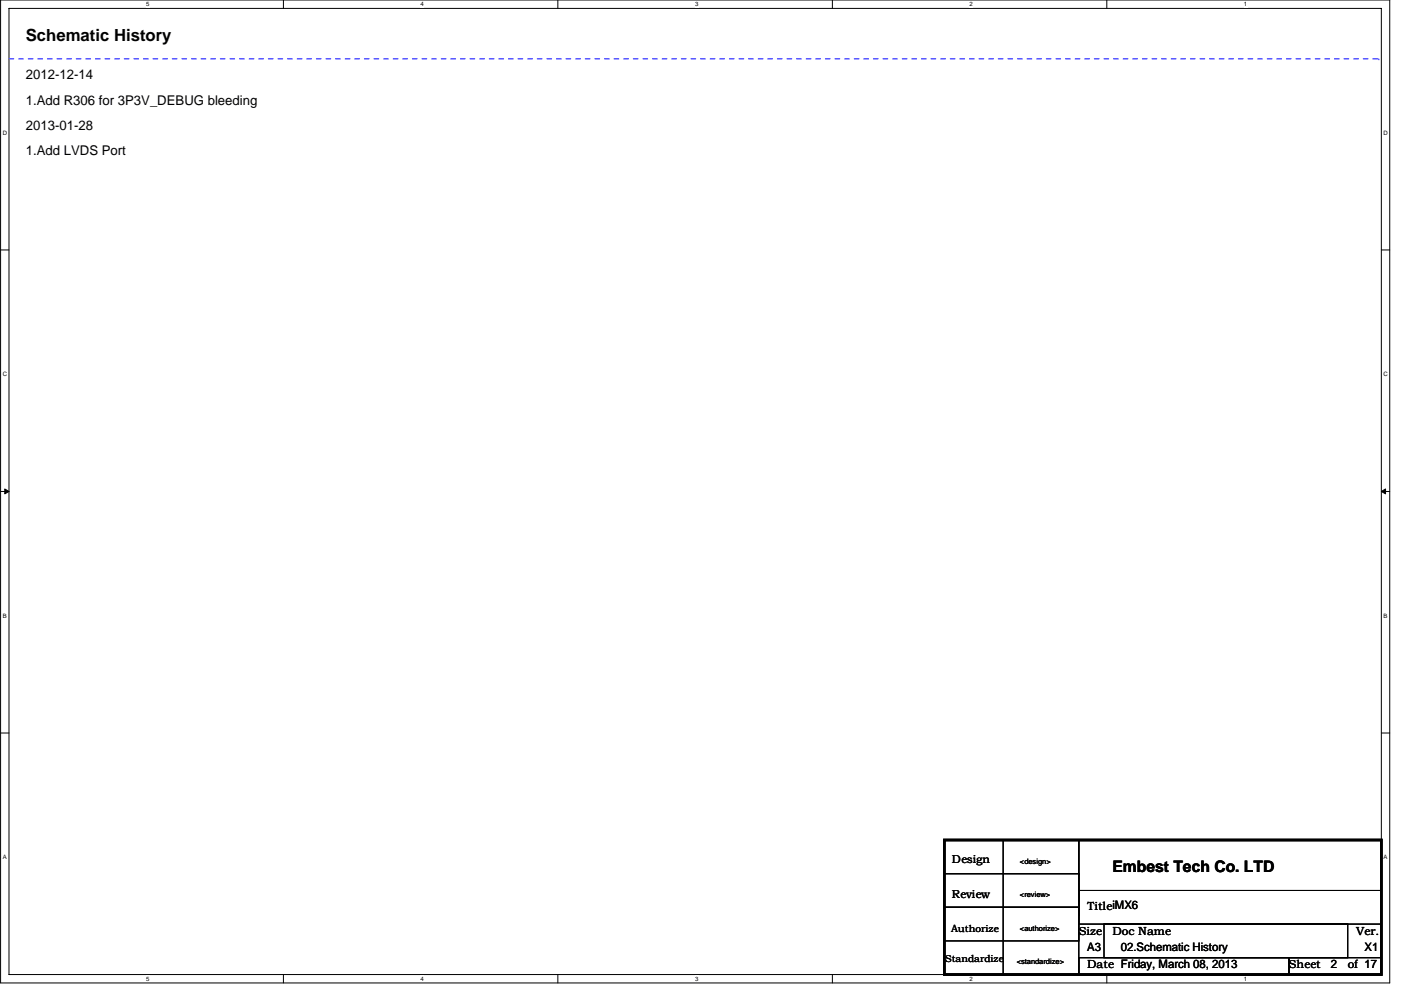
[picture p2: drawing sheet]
<svg xmlns="http://www.w3.org/2000/svg" width="297mm" height="210mm" viewBox="0 0 297 210" stroke-linecap="round" stroke-linejoin="round" font-family="sans-serif">
<defs><g id="words">
<text font-size="3.5" x="5.5" y="8.6">Schematic History</text>
<text font-size="3.4" x="235.3" y="184.3">Embest Tech Co. LTD</text>
<g font-size="2.8">
<text x="5.5" y="16.8">2012-12-14</text>
<text x="5.5" y="22.1">1.Add R306 for 3P3V_DEBUG bleeding</text>
<text x="5.5" y="27.4">2013-01-28</text>
<text x="5.5" y="32.8">1.Add LVDS Port</text>
</g>
<g font-size="2.5">
<text x="228.2" y="197.7">Size</text>
<text x="230" y="192.3">TitleiMX6</text>
<text x="235.3" y="197.7">Doc Name</text>
<text x="286.9" y="197.7">Ver.</text>
<text x="230" y="201.2">A3</text>
<text x="237.1" y="201.2">02.Schematic History</text>
<text x="288.7" y="201.2">X1</text>
<text x="230" y="204.8">Date Friday, March 08, 2013</text>
<text x="272.7" y="204.8">Sheet</text>
<text x="281.6" y="204.7">2</text>
<text x="285.1" y="204.8">of 17</text>
</g>
<g font-size="2.4">
<text x="201.4" y="182.5">Design</text>
<text x="201.4" y="189.8">Review</text>
</g>
<g font-size="2.1">
<text x="201.2" y="197">Authorize</text>
<text x="200" y="203.4">Standardize</text>
</g>
<g font-size="1.6">
<text x="215.8" y="182.6">&lt;design&gt;</text>
<text x="215.8" y="189.7">&lt;review&gt;</text>
<text x="215.8" y="196.8">&lt;authorize&gt;</text>
<text x="215.1" y="203.9">&lt;standardize&gt;</text>
</g>
<g font-size="1.3">
<text x="30.9" y="1.3">5</text>
<text x="89" y="1.3">4</text>
<text x="147" y="1.3">3</text>
<text x="205.1" y="1.3">2</text>
<text x="263.2" y="1.3">1</text>
<text x=".6" y="28.4">D</text>
<text x="292.7" y="28.4">D</text>
<text x=".6" y="79.5">C</text>
<text x="292.7" y="79.5">C</text>
<text x=".6" y="130.6">B</text>
<text x="292.7" y="130.6">B</text>
<text x=".6" y="181.7">A</text>
<text x="292.7" y="181.7">A</text>
<text x="30.9" y="207.4">5</text>
<text x="89" y="207.4">4</text>
<text x="147" y="207.4">3</text>
<text x="205.1" y="207.4">2</text>
<text x="263.2" y="207.4">1</text>
</g>
</g></defs>
<path d="M.1 0h293.9v207.9h-293.9zM1.9 1.8h290.3v204.3h-290.3z" fill="none" stroke="#000" stroke-width=".21"/>
<g fill="#fff">
<path d="M30.9 .2h.7v1.4h-.7z"/>
<path d="M30.9 206.3h.7v1.4h-.7z"/>
</g>
<path d="M60 0v1.8M60 206.1v1.8" fill="none" stroke="#000" stroke-width=".21"/>
<g fill="#fff">
<path d="M89 .2h.7v1.4h-.7z"/>
<path d="M89 206.3h.7v1.4h-.7z"/>
</g>
<path d="M118 0v1.8M118 206.1v1.8" fill="none" stroke="#000" stroke-width=".21"/>
<g fill="#fff">
<path d="M147 .2h.7v1.4h-.7z"/>
<path d="M147 206.3h.7v1.4h-.7z"/>
</g>
<path d="M176.1 0v1.8M176.1 206.1v1.8" fill="none" stroke="#000" stroke-width=".21"/>
<g fill="#fff">
<path d="M205.1 .2h.7v1.4h-.7z"/>
<path d="M205.1 206.3h.7v1.4h-.7z"/>
</g>
<path d="M234.2 0v1.8M234.2 206.1v1.8" fill="none" stroke="#000" stroke-width=".21"/>
<g fill="#fff">
<path d="M263.2 .2h.7v1.4h-.7z"/>
<path d="M263.2 206.3h.7v1.4h-.7z"/>
<path d="M.6 27.3h.9v1.4h-.9z"/>
<path d="M292.7 27.3h.9v1.4h-.9z"/>
<path d="M.6 78.4h.9v1.4h-.9z"/>
<path d="M292.7 78.4h.9v1.4h-.9z"/>
</g>
<path d="M.1 52.9h1.8M292.2 52.9h1.8" fill="none" stroke="#000" stroke-width=".21"/>
<g fill="#fff">
<path d="M.6 129.5h.8v1.4h-.8z"/>
<path d="M292.7 129.5h.8v1.4h-.8z"/>
</g>
<path d="M.1 103.9h1.8M292.2 103.9h1.8" fill="none" stroke="#000" stroke-width=".21"/>
<path d="M1 103.4l.9 .5-.9 .5zM292.2 103.9l.9-.5v1z" fill="#000" stroke="#000" stroke-width=".21"/>
<g fill="#fff">
<path d="M.5 180.5h.9v1.4h-.9z"/>
<path d="M292.7 180.5h.8v1.4h-.8z"/>
</g>
<path d="M.1 155h1.8M292.2 155h1.8M199.8 177.6h28.4v7.1h-28.4zM212.2 177.6h16v28.5h-16zM199.8 184.7h28.4v7.2h-28.4zM199.8 191.9h28.4v7.1h-28.4zM228.2 188.3h64v7.1h-64zM228.2 184.7h.1M228.2 184.7v8.9M233.6 195.4h51.5v7.1h-51.5zM228.2 202.5h44.5v3.6h-44.5zM272.7 202.5h19.5v3.6h-19.5z" fill="none" stroke="#000" stroke-width=".21"/>
<path d="M199.8 177.6h92.4v28.5h-92.4z" fill="none" stroke="#000" stroke-width=".53"/>
<path d="M1.9 12.4h289.8M291.7 12.4h.1" fill="none" stroke="#00f" stroke-width=".21" stroke-dasharray="1 1 1 1 1 1 1 1"/>
<use href="#words"/>
</svg>
